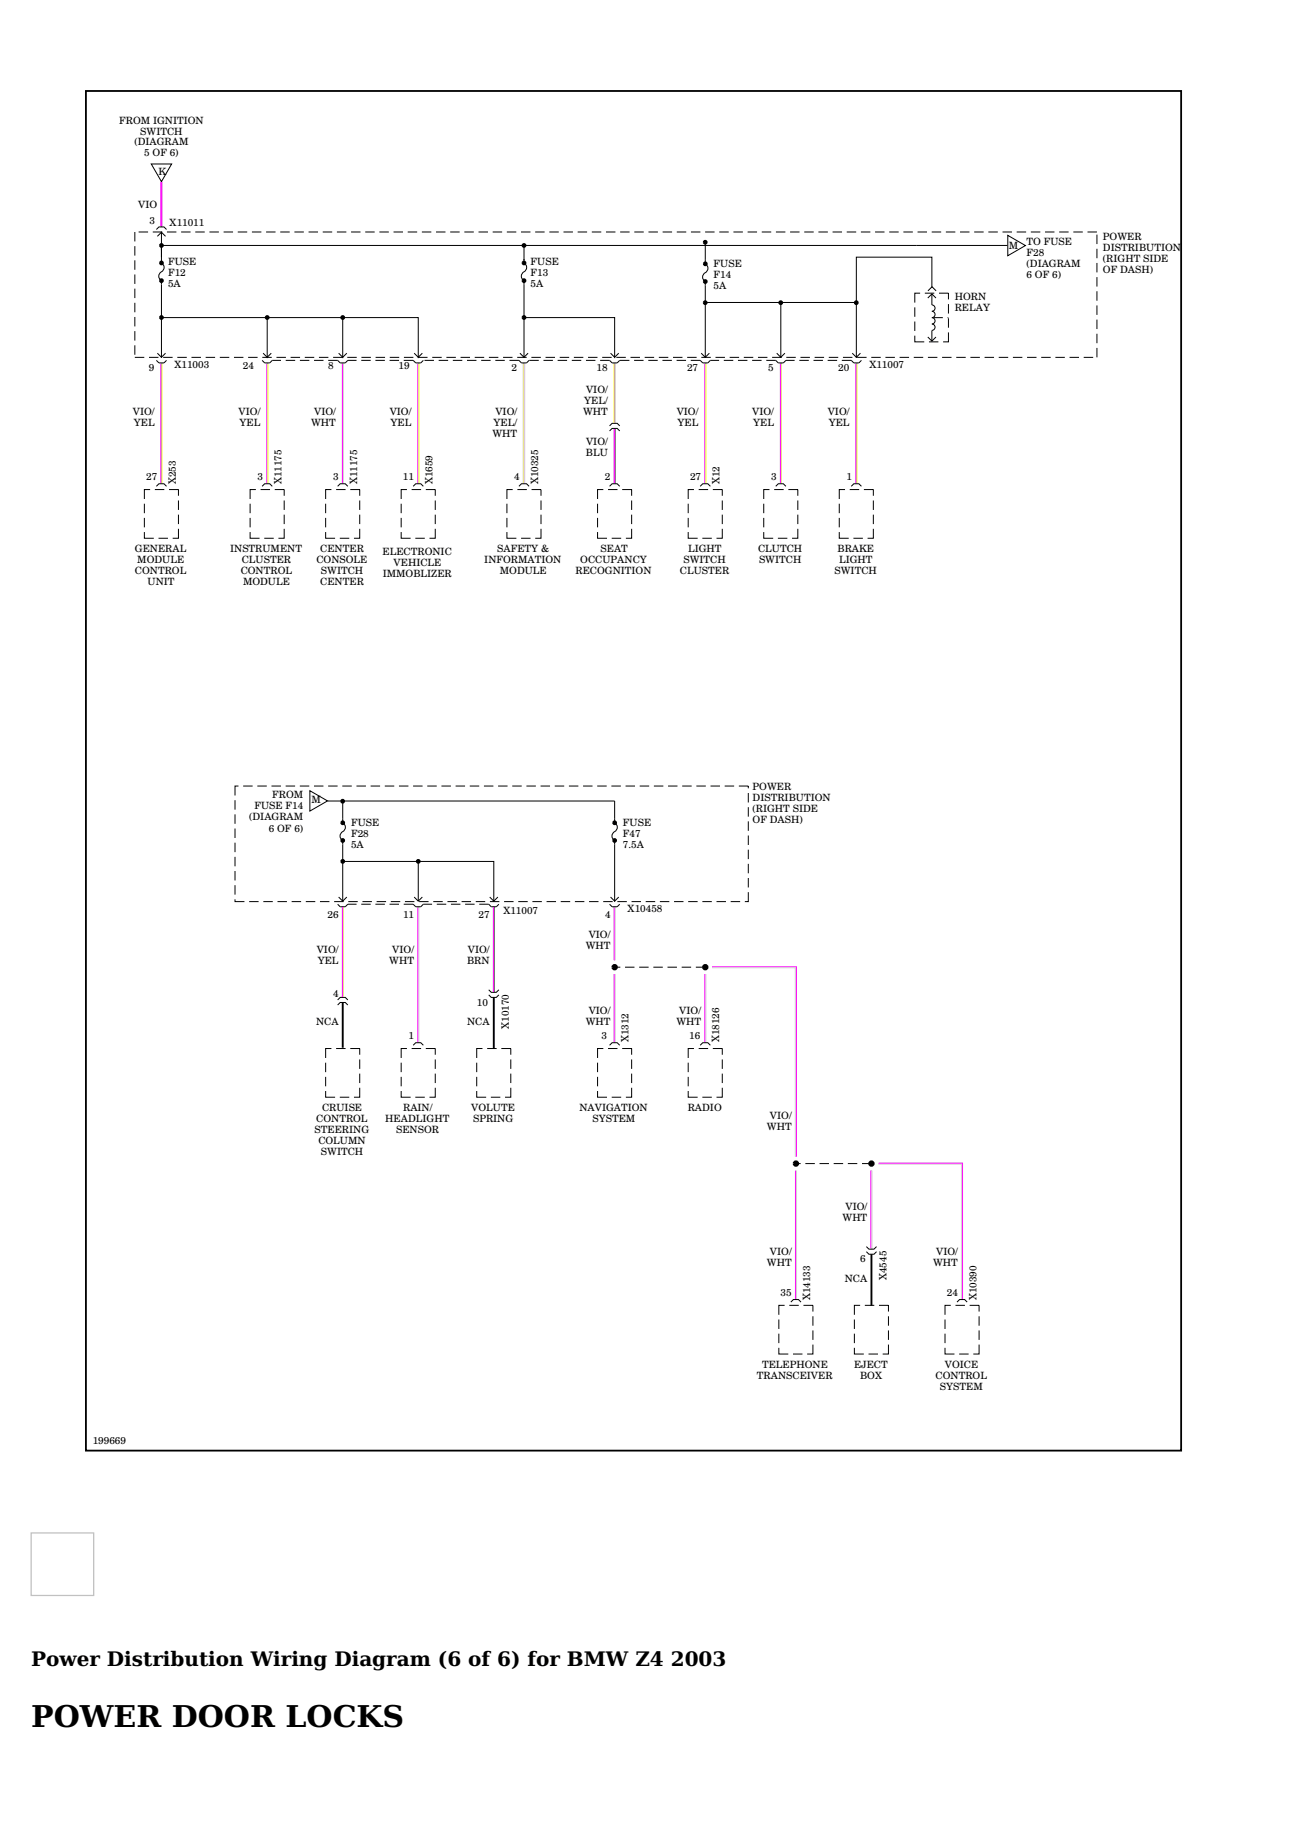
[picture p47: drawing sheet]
<svg xmlns="http://www.w3.org/2000/svg" width="210mm" height="297mm" viewBox="0 0 210 297" stroke-linecap="round" stroke-linejoin="round" font-family="sans-serif">
<defs><g id="words">
<text font-size="4.9" x="5.1" y="280.7">POWER DOOR LOCKS</text>
<g font-size="3.3">
<text x="5.1" y="270.8">Power Distribution Wiring Diagram (6 of 6) for BMW Z4</text>
<text x="109.1" y="270.8">2003</text>
</g>
<g font-size="1.6">
<text x="19.4" y="20.2">FROM IGNITION</text>
<text x="21.9" y="23.6">(DIAGRAM</text>
<text x="22.8" y="22">SWITCH</text>
<text x="23.5" y="25.4">5 OF 6)</text>
<text x="25.8" y="28.5">K</text>
<text x="22.5" y="33.9">VIO</text>
<text x="24.3" y="36.4">3</text>
<text x="27.6" y="36.8">X11011</text>
<text x="164" y="40.5">M</text>
<text x="166.9" y="39.8">TO FUSE</text>
<text x="166.9" y="41.6">F28</text>
<text x="179.3" y="39">POWER</text>
<text x="179.3" y="40.8">DISTRIBUTION</text>
<text x="27.3" y="46.7">5A</text>
<text x="27.3" y="44.9">F12</text>
<text x="27.3" y="43.1">FUSE</text>
<text x="86.3" y="46.7">5A</text>
<text x="86.3" y="44.9">F13</text>
<text x="86.3" y="43.1">FUSE</text>
<text x="116" y="47">5A</text>
<text x="116" y="43.5">FUSE</text>
<text x="116" y="45.3">F14</text>
<text x="166.9" y="43.4">(DIAGRAM</text>
<text x="166.9" y="45.2">6 OF 6)</text>
<text x="179.3" y="42.6">(RIGHT SIDE</text>
<text x="179.3" y="44.4">OF DASH)</text>
<text x="155.2" y="48.8">HORN</text>
<text x="155.2" y="50.6">RELAY</text>
<text x="28.4" y="59.9">X11003</text>
<text x="141.3" y="59.9">X11007</text>
<text x="24.2" y="60.3">9</text>
<text x="39.5" y="60">24</text>
<text x="53.4" y="60">8</text>
<text x="64.8" y="60">19</text>
<text x="83.1" y="60.3">2</text>
<text x="95" y="65.6">YEL/</text>
<text x="95.3" y="63.8">VIO/</text>
<text x="97" y="60.3">18</text>
<text x="111.7" y="60.3">27</text>
<text x="124.9" y="60.3">5</text>
<text x="136.3" y="60.3">20</text>
<text x="21.6" y="67.5">VIO/</text>
<text x="21.8" y="69.3">YEL</text>
<text x="38.8" y="67.5">VIO/</text>
<text x="38.9" y="69.3">YEL</text>
<text x="50.6" y="69.3">WHT</text>
<text x="51.1" y="67.5">VIO/</text>
<text x="63.4" y="67.5">VIO/</text>
<text x="63.5" y="69.3">YEL</text>
<text x="80.1" y="71">WHT</text>
<text x="80.2" y="69.3">YEL/</text>
<text x="80.6" y="67.5">VIO/</text>
<text x="94.8" y="67.4">WHT</text>
<text x="110" y="67.5">VIO/</text>
<text x="110.2" y="69.3">YEL</text>
<text x="122.3" y="67.5">VIO/</text>
<text x="122.5" y="69.3">YEL</text>
<text x="134.6" y="67.5">VIO/</text>
<text x="134.7" y="69.3">YEL</text>
<text x="95.3" y="74.2">BLU</text>
<text x="95.3" y="72.4">VIO/</text>
<text x="23.8" y="78.1">27</text>
<text x="28.6" y="78.8" transform="rotate(-90 28.6 78.8)">X253</text>
<text x="41.9" y="78.1">3</text>
<text x="45.8" y="78.8" transform="rotate(-90 45.8 78.8)">X11175</text>
<text x="54.1" y="78.1">3</text>
<text x="58.1" y="78.8" transform="rotate(-90 58.1 78.8)">X11175</text>
<text x="65.5" y="78.1">11</text>
<text x="70.3" y="78.8" transform="rotate(-90 70.3 78.8)">X1659</text>
<text x="83.6" y="78.1">4</text>
<text x="87.5" y="78.8" transform="rotate(-90 87.5 78.8)">X10325</text>
<text x="98.4" y="78.1">2</text>
<text x="112.2" y="78.1">27</text>
<text x="117" y="78.8" transform="rotate(-90 117 78.8)">X12</text>
<text x="125.4" y="78.1">3</text>
<text x="137.7" y="78.1">1</text>
<text x="21.9" y="89.7">GENERAL</text>
<text x="37.4" y="89.7">INSTRUMENT</text>
<text x="52.1" y="89.7">CENTER</text>
<text x="80.8" y="89.7">SAFETY &amp;</text>
<text x="97.6" y="89.7">SEAT</text>
<text x="111.9" y="89.7">LIGHT</text>
<text x="123.3" y="89.7">CLUTCH</text>
<text x="136.2" y="89.7">BRAKE</text>
<text x="21.9" y="93.3">CONTROL</text>
<text x="22.3" y="91.5">MODULE</text>
<text x="24" y="95.1">UNIT</text>
<text x="39.1" y="93.3">CONTROL</text>
<text x="39.3" y="91.5">CLUSTER</text>
<text x="39.5" y="95.1">MODULE</text>
<text x="51.4" y="91.5">CONSOLE</text>
<text x="52.1" y="95.1">CENTER</text>
<text x="52.2" y="93.3">SWITCH</text>
<text x="62.2" y="90.2">ELECTRONIC</text>
<text x="62.2" y="93.8">IMMOBLIZER</text>
<text x="64" y="92">VEHICLE</text>
<text x="78.7" y="91.5">INFORMATION</text>
<text x="81.3" y="93.3">MODULE</text>
<text x="93.6" y="93.3">RECOGNITION</text>
<text x="94.4" y="91.5">OCCUPANCY</text>
<text x="110.5" y="93.3">CLUSTER</text>
<text x="111.1" y="91.5">SWITCH</text>
<text x="123.4" y="91.5">SWITCH</text>
<text x="135.7" y="93.3">SWITCH</text>
<text x="136.4" y="91.5">LIGHT</text>
<text x="41.4" y="131.6">FUSE F14</text>
<text x="44.2" y="129.8">FROM</text>
<text x="50.7" y="130.6">M</text>
<text x="122.4" y="130.3">DISTRIBUTION</text>
<text x="122.4" y="128.5">POWER</text>
<text x="40.5" y="133.4">(DIAGRAM</text>
<text x="43.7" y="135.2">6 OF 6)</text>
<text x="57.1" y="137.9">5A</text>
<text x="57.1" y="136.1">F28</text>
<text x="57.1" y="134.3">FUSE</text>
<text x="101.3" y="137.9">7.5A</text>
<text x="101.3" y="136.1">F47</text>
<text x="101.3" y="134.3">FUSE</text>
<text x="122.4" y="133.9">OF DASH)</text>
<text x="122.4" y="132.1">(RIGHT SIDE</text>
<text x="53.3" y="149.3">26</text>
<text x="65.5" y="149.3">11</text>
<text x="77.8" y="149.3">27</text>
<text x="81.8" y="148.6">X11007</text>
<text x="98.4" y="149.3">4</text>
<text x="102.1" y="148.3">X10458</text>
<text x="51.5" y="155">VIO/</text>
<text x="63.8" y="155">VIO/</text>
<text x="76.1" y="155">VIO/</text>
<text x="95.2" y="154.3">WHT</text>
<text x="95.7" y="152.5">VIO/</text>
<text x="51.7" y="156.8">YEL</text>
<text x="63.3" y="156.8">WHT</text>
<text x="75.9" y="156.8">BRN</text>
<text x="51.4" y="166.6">NCA</text>
<text x="54.1" y="162.1">4</text>
<text x="75.9" y="166.6">NCA</text>
<text x="77.5" y="163.5">10</text>
<text x="82.7" y="167.3" transform="rotate(-90 82.7 167.3)">X10170</text>
<text x="95.2" y="166.6">WHT</text>
<text x="95.7" y="164.8">VIO/</text>
<text x="110" y="166.6">WHT</text>
<text x="110.4" y="164.8">VIO/</text>
<text x="66.4" y="168.9">1</text>
<text x="97.8" y="168.9">3</text>
<text x="102.2" y="169.5" transform="rotate(-90 102.2 169.5)">X1312</text>
<text x="112" y="168.9">16</text>
<text x="116.9" y="169.5" transform="rotate(-90 116.9 169.5)">X18126</text>
<text x="51.2" y="184.2">STEERING</text>
<text x="51.4" y="182.4">CONTROL</text>
<text x="51.8" y="186">COLUMN</text>
<text x="52.4" y="180.6">CRUISE</text>
<text x="62.7" y="182.4">HEADLIGHT</text>
<text x="64.4" y="184.2">SENSOR</text>
<text x="65.5" y="180.6">RAIN/</text>
<text x="76.6" y="180.6">VOLUTE</text>
<text x="76.9" y="182.4">SPRING</text>
<text x="94.2" y="180.6">NAVIGATION</text>
<text x="96.3" y="182.4">SYSTEM</text>
<text x="111.8" y="180.6">RADIO</text>
<text x="124.7" y="183.8">WHT</text>
<text x="125.2" y="182">VIO/</text>
<text x="52.2" y="187.8">SWITCH</text>
<text x="137.5" y="196.7">VIO/</text>
<text x="137" y="198.5">WHT</text>
<text x="124.7" y="205.9">WHT</text>
<text x="125.2" y="204.1">VIO/</text>
<text x="137.3" y="208.4">NCA</text>
<text x="139.8" y="205.2">6</text>
<text x="144.1" y="208.1" transform="rotate(-90 144.1 208.1)">X4545</text>
<text x="151.7" y="205.9">WHT</text>
<text x="152.2" y="204.1">VIO/</text>
<text x="126.9" y="210.7">35</text>
<text x="131.7" y="211.4" transform="rotate(-90 131.7 211.4)">X14133</text>
<text x="153.9" y="210.7">24</text>
<text x="158.8" y="211.4" transform="rotate(-90 158.8 211.4)">X10390</text>
<text x="123.1" y="224.1">TRANSCEIVER</text>
<text x="123.9" y="222.4">TELEPHONE</text>
<text x="138.9" y="222.4">EJECT</text>
<text x="139.8" y="224.1">BOX</text>
<text x="152.1" y="224.1">CONTROL</text>
<text x="152.8" y="225.9">SYSTEM</text>
<text x="153.6" y="222.4">VOICE</text>
<text x="15.1" y="234.7">199669</text>
</g>
</g></defs>
<path d="M14 14.8h178v221h-178z" fill="none" stroke="#000" stroke-width=".29"/>
<g fill="none" stroke="#000" stroke-width=".16">
<path d="M21.9 37.7v1.6M22.5 37.7h1.6M24.6 26.7h3.3l-1.6 2.8zM24.8 37.7h1.6M25.4 37.3l.4-.4h.9l.4 .4M25.6 38.4l.7-.6 .6 .6M26.3 37.7l-.1 5.1a.89 .89 0 0 1 .5 .8 .89 .89 0 0 1-.7 .8 .81 .81 0 0 0 .2 1.2l.1 12.6M26.3 39.9h137.5M27.1 37.7h1.6M29.4 37.7h1.6M31.8 37.7h1.5M34.1 37.7h1.5"/>
<path d="M36.4 37.7h1.5M38.7 37.7h1.5M41 37.7h1.5M43.3 37.7h1.5M45.6 37.7h1.5M47.9 37.7h1.5M50.2 37.7h1.5M52.5 37.7h1.5M54.8 37.7h1.5M57.1 37.7h1.5M59.4 37.7h1.5M61.7 37.7h1.5"/>
<path d="M64 37.7h1.5M66.3 37.7h1.5M68.6 37.7h1.5M70.9 37.7h1.5M73.2 37.7h1.5M75.5 37.7h1.5M77.8 37.7h1.5M80.1 37.7h1.5M82.4 37.7h1.5M84.7 37.7h1.5M85.2 40v2.8a.89 .89 0 0 1 .4 .8 .89 .89 0 0 1-.6 .8 .81 .81 0 0 0 .2 1.2v12.6M87 37.7h1.5"/>
<path d="M89.3 37.7h1.6M91.6 37.7h1.6M93.9 37.7h1.6M96.2 37.7h1.6M98.5 37.7h1.6M100.8 37.7h1.6M103.1 37.7h1.6M105.4 37.7h1.6M107.7 37.7h1.6M110 37.7h1.6M112.3 37.7h1.6M114.6 37.7h1.6"/>
<path d="M114.7 39.4v3.5a.89 .89 0 0 1 .4 .9 .89 .89 0 0 1-.7 .7 .81 .81 0 0 0 .3 1.3v12.4M116.9 37.7h1.6M119.3 37.7h1.5M121.6 37.7h1.5M123.9 37.7h1.5M126.2 37.7h1.5M128.5 37.7h1.5M130.8 37.7h1.5M133.1 37.7h1.5M135.4 37.7h1.5M137.7 37.7h1.5M140 37.7h1.5"/>
<path d="M142.3 37.7h1.5M144.6 37.7h1.5M146.9 37.7h1.5M149.2 37.7h1.5M151.5 37.7h1.5M153.8 37.7h1.5M156.1 37.7h1.5M158.4 37.7h1.5M160.7 37.7h1.5M163 37.7h1.5M163.9 38.3l2.8 1.6-2.8 1.7zM165.3 37.7h1.5"/>
<path d="M167.6 37.7h1.5M169.9 37.7h1.5M172.2 37.7h1.5M174.5 37.7h1.5M176.8 37.7h1.6M178.4 38.1v1.6M21.9 40v1.6M21.9 42.3v1.6M21.9 44.6v1.6M21.9 46.9v1.6M21.9 49.2v1.6M21.9 51.5v1.6"/>
<path d="M21.9 53.8v1.6M21.9 56.1v1.6M21.9 58.1h1.6M24.2 58.1h1.6M25.4 58.6l.4 .4h.9l.4-.4M25.6 57.4l.7 .7 .6-.7M26.3 51.6h41.7v6.6M26.5 58.1h1.6M28.8 58.1h1.6M31.1 58.1h1.6M33.4 58.1h1.6M35.7 58.1h1.6"/>
<path d="M38 58.1h1.6M40.3 58.1h1.6M42.6 58.6l.4 .4h.9l.4-.4h1.4M42.6 58.1h1.6M42.8 57.4l.6 .7 .7-.7M43.4 51.6v6.6M45 58.1h1.5M46.5 58.6h1.5M47.3 58.1h1.5M48.8 58.6h1.5M49.6 58.1h1.5M51.1 58.6h1.5"/>
<path d="M51.9 58.1h1.5M53.4 58.6h1.5l.4 .4h.8l.4-.4h1.5M54.2 58.1h1.5M55.1 57.4l.6 .7 .7-.7M55.7 51.6v6.6M56.5 58.1h1.5M58.7 58.6h1.6M58.8 58.1h1.5M61 58.6h1.6M61.1 58.1h1.5M63.3 58.6h1.6M63.4 58.1h1.5"/>
<path d="M65.6 58.6h1.6l.4 .4h.8l.4-.4M65.7 58.1h1.5M67.3 57.4l.7 .7 .7-.7M68 58.1h1.5M69 58.6h1.6M70.3 58.1h1.5M71.3 58.6h1.6M72.6 58.1h1.5M73.6 58.6h1.6M74.9 58.1h1.5M75.9 58.6h1.6M77.2 58.1h1.5"/>
<path d="M78.2 58.6h1.6M79.5 58.1h1.5M80.5 58.6h1.6M81.8 58.1h1.5M82.8 58.6h1.6l.4 .4h.8l.4-.4M84.1 58.1h1.5M84.5 57.4l.7 .7 .7-.7M85.2 51.6h14.7v6.6M86.1 58.6h1.5M86.4 58.1h1.5M88.4 58.6h1.5M88.7 58.1h1.5"/>
<path d="M90.7 58.6h1.5M91 58.1h1.5M93 58.6h1.5M93.3 58.1h1.5M95.3 58.6h1.5M95.6 58.1h1.5M97.6 58.6h1.5l.4 .4h.8l.5-.4M97.9 58.1h1.5M99.3 57.4l.6 .7 .7-.7M100.2 58.1h1.5M100.8 58.6h1.5M102.5 58.1h1.6"/>
<path d="M103.1 58.6h1.5M104.8 58.1h1.6M105.4 58.6h1.5M107.1 58.1h1.6M107.7 58.6h1.5M109.4 58.1h1.6M110 58.6h1.5M111.7 58.1h1.6M112.3 58.6h1.5l.5 .4h.8l.4-.4h1.4M114 57.4l.7 .7 .6-.7M114 58.1h1.6M116.3 58.1h1.6"/>
<path d="M117.7 58.6h1.5M118.6 58.1h1.6M120 58.6h1.5M120.9 58.1h1.6M122.3 58.6h1.5M123.2 58.1h1.6M124.6 58.6h1.5l.4 .4h.9l.4-.4h1.4M125.5 58.1h1.6M126.3 57.4l.7 .7 .6-.7M127 49.2v9M127.8 58.1h1.6M130 58.6h1.5"/>
<path d="M130.1 58.1h1.6M132.3 58.6h1.5M132.5 58.1h1.5M134.6 58.6h1.5M134.8 58.1h1.5M136.9 58.6h1.5l.4 .4h.8l.5-.4M137.1 58.1h1.5M138.6 57.4l.6 .7 .7-.7M139.2 49.2v9M139.4 58.1h1.5M141.7 58.1h1.5M144 58.1h1.5"/>
<path d="M146.3 58.1h1.5M148.6 58.1h1.5M148.7 54.6v1h1.6M148.7 50v1.5M148.7 52.3v1.5M149.6 47.7h-.9v1.5M150.4 47.7h1.5M150.9 48.5l.6-.7 .7 .7M150.9 54.8l.6 .7 .7-.7M150.9 58.1h1.5M150.9 47.3l.6-.7 .7 .7M151 55.6h1.6"/>
<path d="M151.5 46.7v-4.9h-12.3v7.4h-24.5M151.5 47.8v1.8a.52 .52 0 0 1 .5 .5 .52 .52 0 0 1-.5 .5 .52 .52 0 0 1 .5 .5 .52 .52 0 0 1-.5 .5 .52 .52 0 0 1 .5 .6 .52 .52 0 0 1-.5 .5 .52 .52 0 0 1 .5 .5 .52 .52 0 0 1-.5 .5M151.5 53.7v1.8M151.8 51.6h1.5M152.7 47.7h1.5v1M153.2 58.1h1.5M154.1 51.6h.1M154.2 54v1.6h-.9M154.2 49.4v1.6M154.2 51.7v1.6M155.5 58.1h1.5M157.8 58.1h1.5"/>
<path d="M160.1 58.1h1.5M162.4 58.1h1.5M164.7 58.1h1.5M167 58.1h1.5M169.3 58.1h1.5M171.6 58.1h1.5M173.9 58.1h1.5M176.2 58.1h1.5M178.4 40.4v1.6M178.4 42.8v1.5M178.4 45.1v1.5M178.4 47.4v1.5"/>
<path d="M178.4 49.7v1.5M178.4 52v1.5M178.4 54.3v1.5M178.4 56.6v1.5M24.4 79.6h-.9v1.5M25.2 79.6h1.5M25.4 79.1l.4-.4h.9l.4 .4M27.5 79.6h1.5v1M41.6 79.6h-.9v1.5M42.4 79.6h1.5M42.6 79.1l.4-.4h.9l.4 .4M44.7 79.6h1.5v1"/>
<path d="M53.9 79.6h-1v1.5M54.6 79.6h1.6M54.9 79.1l.4-.4h.8l.4 .4M57 79.6h1.5v1M66.2 79.6h-1v1.5M66.9 79.6h1.6M67.2 79.1l.4-.4h.8l.4 .4M69.2 79.6h1.6v1M83.4 79.6h-1v1.5M84.1 79.6h1.6M84.4 79.1l.4-.4h.8l.4 .4M86.4 79.6h1.6v1"/>
<path d="M98.1 79.6h-.9v1.5M98.9 79.6h1.5M99.1 70.1l.4-.4h.8l.5 .4M99.1 69.2l.4-.4h.8l.5 .4M99.1 79.1l.4-.4h.8l.5 .4M101.2 79.6h1.5v1M112.8 79.6h-.9v1.5M113.6 79.6h1.5M113.8 79.1l.5-.4h.8l.4 .4M115.9 79.6h1.5v1M125.1 79.6h-.9v1.5M125.9 79.6h1.5"/>
<path d="M126.1 79.1l.4-.4h.9l.4 .4M128.2 79.6h1.5v1M137.4 79.6h-.9v1.5M138.2 79.6h1.5M138.4 79.1l.4-.4h.8l.5 .4M140.5 79.6h1.5v1M23.5 86.5v1h1.5M23.5 81.9v1.5M23.5 84.2v1.5M25.8 87.5h1.5M29 86v1.5h-.9M29 81.4v1.5"/>
<path d="M29 83.7v1.5M40.7 86.5v1h1.5M40.7 81.9v1.5M40.7 84.2v1.5M43 87.5h1.5M46.2 86v1.5h-.9M46.2 81.4v1.5M46.2 83.7v1.5M52.9 86.5v1h1.6M52.9 81.9v1.5M52.9 84.2v1.5M55.2 87.5h1.6"/>
<path d="M58.5 86v1.5h-.9M58.5 81.4v1.5M58.5 83.7v1.5M65.2 86.5v1h1.6M65.2 81.9v1.5M65.2 84.2v1.5M67.5 87.5h1.6M70.8 86v1.5h-1M70.8 81.4v1.5M70.8 83.7v1.5M82.4 86.5v1h1.6M82.4 81.9v1.5"/>
<path d="M82.4 84.2v1.5M84.7 87.5h1.6M88 86v1.5h-1M88 81.4v1.5M88 83.7v1.5M97.2 86.5v1h1.5M97.2 81.9v1.5M97.2 84.2v1.5M99.5 87.5h1.5M102.7 86v1.5h-.9M102.7 81.4v1.5M102.7 83.7v1.5"/>
<path d="M111.9 86.5v1h1.5M111.9 81.9v1.5M111.9 84.2v1.5M114.2 87.5h1.5M117.4 86v1.5h-.9M117.4 81.4v1.5M117.4 83.7v1.5M124.2 86.5v1h1.5M124.2 81.9v1.5M124.2 84.2v1.5M126.5 87.5h1.5M129.7 86v1.5h-.9"/>
<path d="M129.7 81.4v1.5M129.7 83.7v1.5M136.5 86.5v1h1.5M136.5 81.9v1.5M136.5 84.2v1.5M138.8 87.5h1.5M142 86v1.5h-.9M142 81.4v1.5M142 83.7v1.5M38.2 130.1v1.5M38.2 132.4v1.5M38.2 134.7v1.5"/>
<path d="M38.2 137v1.5M38.2 139.3v1.5M38.8 127.8h-.6v1.5M39.5 127.8h1.6M41.8 127.8h1.6M44.1 127.8h1.6M46.4 127.8h1.6M48.7 127.8h1.6M50.4 128.6l2.9 1.6-2.9 1.7zM51.1 127.8h1.5M53.3 130.2h46.6v3.6a.89 .89 0 0 1 .5 .9 .89 .89 0 0 1-.7 .7 .81 .81 0 0 0 .2 1.2v10M53.4 127.8h1.5"/>
<path d="M55.7 127.8h1.5M55.7 130.2v3.6a.89 .89 0 0 1 .4 .9 .89 .89 0 0 1-.6 .7 .81 .81 0 0 0 .2 1.2v10M58 127.8h1.5M60.3 127.8h1.5M62.6 127.8h1.5M64.9 127.8h1.5M67.2 127.8h1.5M69.5 127.8h1.5M71.8 127.8h1.5M74.1 127.8h1.5M76.4 127.8h1.5M78.7 127.8h1.5"/>
<path d="M81 127.8h1.5M83.3 127.8h1.5M85.6 127.8h1.5M87.9 127.8h1.5M90.2 127.8h1.5M92.5 127.8h1.5M94.8 127.8h1.5M97.1 127.8h1.5M99.4 127.8h1.5M101.7 127.8h1.5M104 127.8h1.5M106.3 127.8h1.6"/>
<path d="M108.6 127.8h1.6M110.9 127.8h1.6M113.2 127.8h1.6M115.5 127.8h1.6M117.8 127.8h1.6M120.1 127.8h1.6v.4M121.7 128.9v1.6M121.7 131.2v1.6M121.7 133.5v1.6M121.7 135.8v1.6M121.7 138.1v1.6M38.2 146.2v.4h1.5"/>
<path d="M38.2 141.6v1.5M38.2 143.9v1.6M40.5 146.6h1.5M42.8 146.6h1.6M45.1 146.6h1.6M47.4 146.6h1.6M49.7 146.6h1.6M52 146.6h1.6M54.3 146.6h1.6M54.9 147l.4 .4h.8l.4-.4h1.5M55.1 145.8l.6 .7 .7-.7M55.7 140.1h24.6v6.5"/>
<path d="M56.6 146.6h1.6M58.7 147h1.6M58.9 146.6h1.6M61 147h1.6M61.2 146.6h1.6M63.3 147h1.6M63.5 146.6h1.6M65.6 147h1.6l.4 .4h.8l.4-.4h1.4M65.8 146.6h1.6M67.3 145.8l.7 .7 .7-.7M68 140.1v6.4M68.1 146.6h1.6"/>
<path d="M70.4 146.6h1.6M71 147h1.6M72.7 146.6h1.6M73.3 147h1.6M75.1 146.6h1.5M75.6 147h1.6M77.4 146.6h1.5M77.9 147h1.6l.4 .4h.8l.4-.4M79.6 145.8l.7 .7 .6-.7M79.7 146.6h1.5M82 146.6h1.5M84.3 146.6h1.5"/>
<path d="M86.6 146.6h1.5M88.9 146.6h1.5M91.2 146.6h1.5M93.5 146.6h1.5M95.8 146.6h1.5M98.1 146.6h1.5M99.1 147l.4 .4h.8l.5-.4M99.3 145.8l.6 .7 .7-.7M99.9 157.2h1M100.4 146.6h1.5M101.6 157.2h1.6M102.7 146.6h1.5"/>
<path d="M103.9 157.2h1.6M105 146.6h1.5M106.2 157.2h1.6M107.3 146.6h1.5M108.5 157.2h1.6M109.6 146.6h1.5M110.8 157.2h1.6M111.9 146.6h1.5M113.1 157.2h1.6M114.2 146.6h1.5M116.5 146.6h1.5M118.8 146.6h1.5"/>
<path d="M121.7 145.1v1.5h-.6M121.7 140.4v1.6M121.7 142.7v1.6M52.9 177.4v1h1.6M52.9 172.8v1.5M52.9 175.1v1.5M53.9 170.5h-1v1.5M54.6 170.5h1.6M54.9 163.4l.4-.4h.8l.4 .4M54.9 162.6l.4-.4h.8l.4 .4M55.2 178.4h1.6M57 170.5h1.5v1"/>
<path d="M58.5 176.9v1.5h-.9M58.5 172.2v1.6M58.5 174.6v1.5M65.2 177.4v1h1.6M65.2 172.8v1.5M65.2 175.1v1.5M66.2 170.5h-1v1.5M66.9 170.5h1.6M67.2 169.9l.4-.4h.8l.4 .4M67.5 178.4h1.6M69.2 170.5h1.6v1M70.8 176.9v1.5h-1"/>
<path d="M70.8 172.2v1.6M70.8 174.6v1.5M77.5 177.4v1h1.5M77.5 172.8v1.5M77.5 175.1v1.5M78.4 170.5h-.9v1.5M79.2 170.5h1.5M79.5 160.9l.4 .4h.8l.4-.4M79.5 161.7l.4 .5h.8l.4-.5M79.8 178.4h1.5M81.5 170.5h1.5v1M83 176.9v1.5h-.9"/>
<path d="M83 172.2v1.6M83 174.6v1.5M97.2 177.4v1h1.5M97.2 172.8v1.5M97.2 175.1v1.5M98.1 170.5h-.9v1.5M98.9 170.5h1.5M99.1 169.9l.4-.4h.8l.5 .4M99.5 178.4h1.5M101.2 170.5h1.5v1M102.7 176.9v1.5h-.9M102.7 172.2v1.6"/>
<path d="M102.7 174.6v1.5M111.9 177.4v1h1.5M111.9 172.8v1.5M111.9 175.1v1.5M112.8 170.5h-.9v1.5M113.6 170.5h1.5M113.8 169.9l.5-.4h.8l.4 .4M114.2 178.4h1.5M115.9 170.5h1.5v1M117.4 176.9v1.5h-.9M117.4 172.2v1.6M117.4 174.6v1.5"/>
<path d="M129.4 189.2h.8M130.9 189.2h1.6M133.2 189.2h1.6M135.5 189.2h1.6M137.9 189.2h1.5M140.2 189.2h1.5M126.6 219.1v1h1.6M126.6 214.5v1.6M126.6 216.8v1.6M127.6 212.2h-1v1.6M128.3 212.2h1.6M128.6 211.7l.4-.4h.8l.4 .4"/>
<path d="M130.6 212.2h1.6v1M132.2 218.6v1.5h-1M132.2 214v1.5M132.2 216.3v1.5M138.9 219.1v1h1.5M138.9 214.5v1.6M138.9 216.8v1.6M139.8 212.2h-.9v1.6M140.6 212.2h1.6M140.9 202.7l.4 .4h.8l.4-.4M140.9 203.5l.4 .4h.8l.4-.4M142.9 212.2h1.6v1"/>
<path d="M144.5 218.6v1.5h-1M144.5 214v1.5M144.5 216.3v1.5M153.6 219.1v1h1.6M153.6 214.5v1.6M153.6 216.8v1.6M154.6 212.2h-1v1.6M155.4 212.2h1.5M155.6 211.7l.4-.4h.8l.5 .4M157.7 212.2h1.5v1M159.2 218.6v1.5h-.9M159.2 214v1.5"/>
<path d="M159.2 216.3v1.5M128.9 220.1h1.6M141.2 220.1h1.5M156 220.1h1.5"/>
</g>
<g fill="none" stroke="#000" stroke-width=".38">
<circle cx="26.2" cy="39.9" r=".19"/>
<circle cx="85.2" cy="39.9" r=".19"/>
<circle cx="114.7" cy="39.4" r=".19"/>
<circle cx="26.2" cy="45.6" r=".19"/>
<circle cx="26.2" cy="42.8" r=".19"/>
<circle cx="26.2" cy="51.6" r=".19"/>
<circle cx="43.4" cy="51.6" r=".19"/>
<circle cx="55.7" cy="51.6" r=".19"/>
<circle cx="85.2" cy="45.6" r=".19"/>
<circle cx="85.2" cy="42.8" r=".19"/>
<circle cx="85.2" cy="51.6" r=".19"/>
<circle cx="114.7" cy="49.2" r=".19"/>
<circle cx="114.7" cy="45.8" r=".19"/>
<circle cx="114.7" cy="42.9" r=".19"/>
<circle cx="126.9" cy="49.2" r=".19"/>
<circle cx="139.2" cy="49.2" r=".19"/>
<circle cx="55.7" cy="130.3" r=".19"/>
<circle cx="55.7" cy="136.6" r=".19"/>
<circle cx="55.7" cy="133.8" r=".19"/>
<circle cx="99.9" cy="136.6" r=".19"/>
<circle cx="99.9" cy="133.8" r=".19"/>
<circle cx="55.7" cy="140" r=".19"/>
<circle cx="68" cy="140" r=".19"/>
</g>
<path d="M26.3 29.5v7.4" fill="none" stroke="#f0f" stroke-width=".31"/>
<g fill="none" stroke="#000" stroke-width=".52">
<circle cx="99.9" cy="157.2" r=".26"/>
<circle cx="114.7" cy="157.2" r=".26"/>
<circle cx="129.4" cy="189.2" r=".26"/>
<circle cx="141.7" cy="189.2" r=".26"/>
</g>
<path d="M85.2 59v19.7M99.9 59v9.8" fill="none" stroke="#f0f" stroke-width=".16"/>
<path d="M55.7 163v7.3M80.3 162.2v8.3M141.7 203.9v8.4" fill="none" stroke="#000" stroke-width=".31"/>
<g fill="none" stroke="#f0f" stroke-width=".2">
<path d="M26.2 59v19.7M43.4 59v19.7M55.7 59v19.7M68 59v19.7M114.6 59v19.7M126.9 59v19.7M139.2 59v19.7M99.9 69.7v9M55.7 147.4v14.8M68 147.4v22.1M80.2 147.4v13.9M99.9 147.4v8.7"/>
<path d="M99.9 158.4v11.1M114.6 158.4v11.1M115.8 157.2h13.7v30.8M129.4 190.3v21M141.6 190.3v12.8M142.8 189.1h13.7v22.2"/>
</g>
<path d="M26.4 59v19.7M43.5 59v19.7M68.1 59v19.7M85.1 59v19.7M99.8 59v9.8M114.8 59v19.7M127.1 59v19.7M139.3 59v19.7M55.8 147.4v14.8" fill="none" stroke="#ff0" stroke-width=".16"/>
<path d="M55.8 59v19.7M85.3 59v19.7M100 59v9.8M68.1 147.4v22.1M100 147.4v8.7M100 158.4v11.1M114.8 158.4v11.1M115.8 157.4h13.5v30.6M129.5 190.3v21M141.8 190.3v12.8M142.8 189.3h13.5v22" fill="none" stroke="#d2d2d2" stroke-width=".16"/>
<path d="M100 69.7v9" fill="none" stroke="#00f" stroke-width=".16"/>
<path d="M80.4 147.4v13.9" fill="none" stroke="#b28600" stroke-width=".16"/>
<path d="M5.1 249.2h10.1v10.2h-10.1z" fill="none" stroke="#c0c0c0" stroke-width=".2"/>
<use href="#words"/>
</svg>
